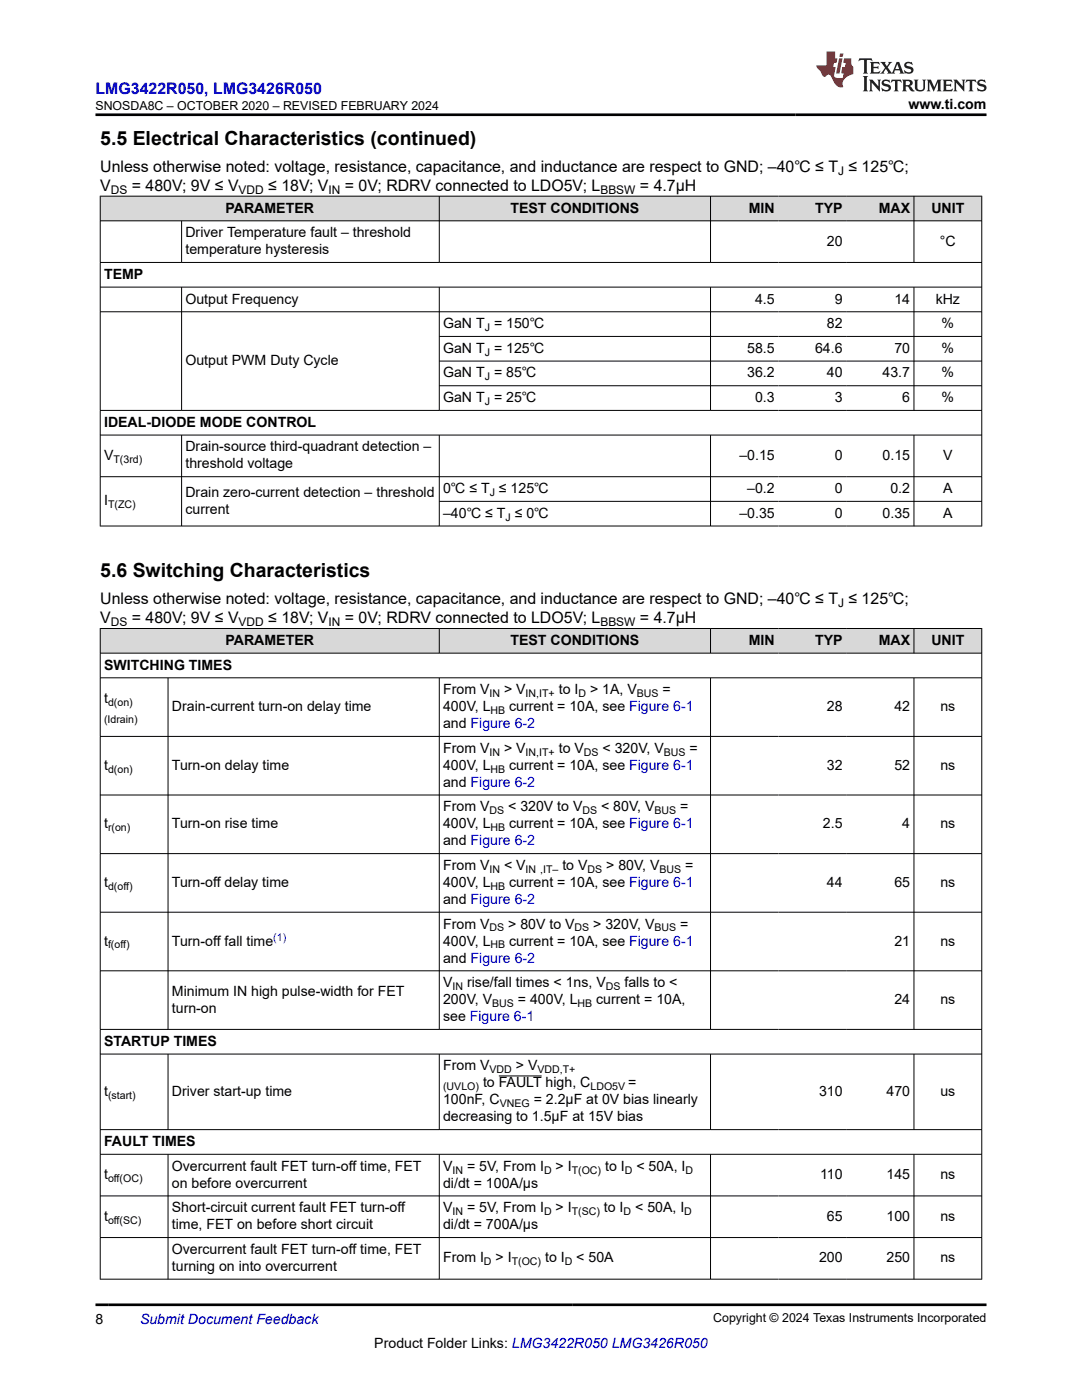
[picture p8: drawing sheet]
<svg xmlns="http://www.w3.org/2000/svg" width="216mm" height="279mm" viewBox="0 0 216 279" stroke-linecap="round" stroke-linejoin="round" font-family="sans-serif">
<defs><g id="words">
<g font-size="3.9">
<text x="20" y="28.8">5.5 Electrical Characteristics (continued)</text>
<text x="20" y="115.1">5.6 Switching Characteristics</text>
</g>
<text font-size="3.2" fill="#00f" x="19.1" y="18.7">LMG3422R050, LMG3426R050</text>
<g font-size="3.2">
<text x="20" y="34.3">Unless otherwise noted: voltage, resistance, capacitance, and inductance are respect to GND; –40℃ ≤ T ≤ 125℃;</text>
<text x="20" y="38.1">V</text>
<text x="26.3" y="38.1">= 480V; 9V ≤ V</text>
<text x="53.5" y="38.1">≤ 18V; V</text>
<text x="68.8" y="38.1">= 0V; RDRV connected to LDO5V; L</text>
<text x="127.7" y="38.1">= 4.7µH</text>
<text x="20" y="120.6">Unless otherwise noted: voltage, resistance, capacitance, and inductance are respect to GND; –40℃ ≤ T ≤ 125℃;</text>
<text x="20" y="124.4">V</text>
<text x="26.3" y="124.4">= 480V; 9V ≤ V</text>
<text x="53.5" y="124.4">≤ 18V; V</text>
<text x="68.8" y="124.4">= 0V; RDRV connected to LDO5V; L</text>
<text x="127.7" y="124.4">= 4.7µH</text>
</g>
<g font-size="2.8">
<text x="181.3" y="21.8">www.ti.com</text>
<text x="37" y="47.3">Driver Temperature fault – threshold</text>
<text x="45" y="42.4">PARAMETER</text>
<text x="101.9" y="42.4">TEST CONDITIONS</text>
<text x="149.4" y="42.4">MIN</text>
<text x="162.6" y="42.4">TYP</text>
<text x="175.3" y="42.4">MAX</text>
<text x="185.8" y="42.4">UNIT</text>
<text x="37" y="50.7">temperature hysteresis</text>
<text x="165" y="49">20</text>
<text x="187.6" y="49">°C</text>
<text x="20.8" y="55.7">TEMP</text>
<text x="37" y="60.6">Output Frequency</text>
<text x="88.4" y="65.5">GaN T = 150℃</text>
<text x="150.7" y="60.6">4.5</text>
<text x="165" y="65.5">82</text>
<text x="166.6" y="60.6">9</text>
<text x="178.5" y="60.6">14</text>
<text x="186.7" y="60.6">kHz</text>
<text x="187.9" y="65.5">%</text>
<text x="88.4" y="70.4">GaN T = 125℃</text>
<text x="149.1" y="70.4">58.5</text>
<text x="162.6" y="70.4">64.6</text>
<text x="178.5" y="70.4">70</text>
<text x="187.9" y="70.4">%</text>
<text x="37" y="72.9">Output PWM Duty Cycle</text>
<text x="88.4" y="75.3">GaN T = 85℃</text>
<text x="149.1" y="75.3">36.2</text>
<text x="165" y="75.3">40</text>
<text x="176.1" y="75.3">43.7</text>
<text x="187.9" y="75.3">%</text>
<text x="88.4" y="80.3">GaN T = 25℃</text>
<text x="150.7" y="80.3">0.3</text>
<text x="166.6" y="80.3">3</text>
<text x="180" y="80.3">6</text>
<text x="187.9" y="80.3">%</text>
<text x="20.8" y="85.2">IDEAL-DIODE MODE CONTROL</text>
<text x="20.8" y="91.8">V</text>
<text x="37" y="90.1">Drain-source third-quadrant detection –</text>
<text x="37" y="93.5">threshold voltage</text>
<text x="147.5" y="91.8">–0.15</text>
<text x="166.6" y="91.8">0</text>
<text x="176.1" y="91.8">0.15</text>
<text x="188.2" y="91.8">V</text>
<text x="20.8" y="100.9">I</text>
<text x="37" y="99.2">Drain zero-current detection – threshold</text>
<text x="88.4" y="98.4">0℃ ≤ T ≤ 125℃</text>
<text x="149.1" y="98.4">–0.2</text>
<text x="166.6" y="98.4">0</text>
<text x="177.7" y="98.4">0.2</text>
<text x="188.2" y="98.4">A</text>
<text x="37" y="102.6">current</text>
<text x="88.4" y="103.3">–40℃ ≤ T ≤ 0℃</text>
<text x="147.5" y="103.3">–0.35</text>
<text x="166.6" y="103.3">0</text>
<text x="176.1" y="103.3">0.35</text>
<text x="188.2" y="103.3">A</text>
<text x="45" y="128.7">PARAMETER</text>
<text x="101.9" y="128.7">TEST CONDITIONS</text>
<text x="149.4" y="128.7">MIN</text>
<text x="162.6" y="128.7">TYP</text>
<text x="175.3" y="128.7">MAX</text>
<text x="185.8" y="128.7">UNIT</text>
<text x="20.8" y="133.6">SWITCHING TIMES</text>
<text x="20.8" y="140.2">t</text>
<text x="34.3" y="141.9">Drain-current turn-on delay time</text>
<text x="88.4" y="138.5">From V</text>
<text x="88.4" y="141.9">400V, L</text>
<text x="100.6" y="138.5">&gt; V</text>
<text x="101.6" y="141.9">current = 10A, see Figure 6-1</text>
<text x="111.5" y="138.5">to I</text>
<text x="117.7" y="138.5">&gt; 1A, V</text>
<text x="132.2" y="138.5">=</text>
<text x="165" y="141.9">28</text>
<text x="178.5" y="141.9">42</text>
<text x="187.6" y="141.9">ns</text>
<text x="88.4" y="145.3">and Figure 6-2</text>
<text x="20.8" y="153.6">t</text>
<text x="34.3" y="153.6">Turn-on delay time</text>
<text x="88.4" y="153.6">400V, L</text>
<text x="88.4" y="150.2">From V</text>
<text x="100.6" y="150.2">&gt; V</text>
<text x="101.6" y="153.6">current = 10A, see Figure 6-1</text>
<text x="111.5" y="150.2">to V</text>
<text x="120.2" y="150.2">&lt; 320V, V</text>
<text x="137.6" y="150.2">=</text>
<text x="165" y="153.6">32</text>
<text x="178.5" y="153.6">52</text>
<text x="187.6" y="153.6">ns</text>
<text x="88.4" y="161.9">From V</text>
<text x="88.4" y="157">and Figure 6-2</text>
<text x="101.4" y="161.9">&lt; 320V to V</text>
<text x="119.9" y="161.9">&lt; 80V, V</text>
<text x="135.7" y="161.9">=</text>
<text x="20.8" y="165.3">t</text>
<text x="34.3" y="165.3">Turn-on rise time</text>
<text x="88.4" y="165.3">400V, L</text>
<text x="101.6" y="165.3">current = 10A, see Figure 6-1</text>
<text x="164.2" y="165.3">2.5</text>
<text x="180" y="165.3">4</text>
<text x="187.6" y="165.3">ns</text>
<text x="88.4" y="173.6">From V</text>
<text x="88.4" y="168.7">and Figure 6-2</text>
<text x="100.6" y="173.6">&lt; V</text>
<text x="112.2" y="173.6">to V</text>
<text x="121" y="173.6">&gt; 80V, V</text>
<text x="136.7" y="173.6">=</text>
<text x="20.8" y="177">t</text>
<text x="34.3" y="177">Turn-off delay time</text>
<text x="88.4" y="177">400V, L</text>
<text x="101.6" y="177">current = 10A, see Figure 6-1</text>
<text x="165" y="177">44</text>
<text x="178.5" y="177">65</text>
<text x="187.6" y="177">ns</text>
<text x="88.4" y="185.3">From V</text>
<text x="88.4" y="180.4">and Figure 6-2</text>
<text x="101.4" y="185.3">&gt; 80V to V</text>
<text x="118.4" y="185.3">&gt; 320V, V</text>
<text x="135.7" y="185.3">=</text>
<text x="20.8" y="188.7">t</text>
<text x="34.3" y="188.7">Turn-off fall time</text>
<text x="88.4" y="188.7">400V, L</text>
<text x="101.6" y="188.7">current = 10A, see Figure 6-1</text>
<text x="178.5" y="188.7">21</text>
<text x="187.6" y="188.7">ns</text>
<text x="88.4" y="197">V</text>
<text x="88.4" y="192.1">and Figure 6-2</text>
<text x="93.2" y="197">rise/fall times &lt; 1ns, V</text>
<text x="124.6" y="197">falls to &lt;</text>
<text x="34.3" y="198.7">Minimum IN high pulse-width for FET</text>
<text x="34.3" y="202.1">turn-on</text>
<text x="88.4" y="200.4">200V, V</text>
<text x="88.4" y="203.8">see Figure 6-1</text>
<text x="103.3" y="200.4">= 400V, L</text>
<text x="119" y="200.4">current = 10A,</text>
<text x="178.5" y="200.4">24</text>
<text x="187.6" y="200.4">ns</text>
<text x="20.8" y="208.7">STARTUP TIMES</text>
<text x="88.4" y="213.6">From V</text>
<text x="102.9" y="213.6">&gt; V</text>
<text x="20.8" y="218.7">t</text>
<text x="34.3" y="218.7">Driver start-up time</text>
<text x="88.4" y="220.4">100nF, C</text>
<text x="96.4" y="217">to FAULT high, C</text>
<text x="106.5" y="220.4">= 2.2µF at 0V bias linearly</text>
<text x="125.3" y="217">=</text>
<text x="163.4" y="218.7">310</text>
<text x="176.9" y="218.7">470</text>
<text x="187.6" y="218.7">us</text>
<text x="88.4" y="223.8">decreasing to 1.5µF at 15V bias</text>
<text x="20.8" y="228.7">FAULT TIMES</text>
<text x="34.3" y="233.6">Overcurrent fault FET turn-off time, FET</text>
<text x="88.4" y="233.6">V</text>
<text x="93.2" y="233.6">= 5V, From I</text>
<text x="110.9" y="233.6">&gt; I</text>
<text x="120.7" y="233.6">to I</text>
<text x="127" y="233.6">&lt; 50A, I</text>
<text x="20.8" y="235.3">t</text>
<text x="34.3" y="237">on before overcurrent</text>
<text x="88.4" y="237">di/dt = 100A/µs</text>
<text x="163.6" y="235.3">110</text>
<text x="176.9" y="235.3">145</text>
<text x="187.6" y="235.3">ns</text>
<text x="20.8" y="243.6">t</text>
<text x="34.3" y="241.9">Short-circuit current fault FET turn-off</text>
<text x="34.3" y="245.3">time, FET on before short circuit</text>
<text x="88.4" y="241.9">V</text>
<text x="88.4" y="245.3">di/dt = 700A/µs</text>
<text x="93.2" y="241.9">= 5V, From I</text>
<text x="110.9" y="241.9">&gt; I</text>
<text x="120.5" y="241.9">to I</text>
<text x="126.7" y="241.9">&lt; 50A, I</text>
<text x="165" y="243.6">65</text>
<text x="176.9" y="243.6">100</text>
<text x="187.6" y="243.6">ns</text>
<text x="34.3" y="250.3">Overcurrent fault FET turn-off time, FET</text>
<text x="88.4" y="251.9">From I</text>
<text x="98.9" y="251.9">&gt; I</text>
<text x="108.8" y="251.9">to I</text>
<text x="115" y="251.9">&lt; 50A</text>
<text x="163.4" y="251.9">200</text>
<text x="176.9" y="251.9">250</text>
<text x="187.6" y="251.9">ns</text>
<text x="34.3" y="253.6">turning on into overcurrent</text>
<text x="19.1" y="264.2">8</text>
<text x="74.7" y="269">Product Folder Links: LMG3422R050 LMG3426R050</text>
</g>
<text font-size="2.8" fill="#00f" x="27.9" y="264.2">Submit Document Feedback</text>
<g font-size="2.5">
<text x="19.1" y="21.9">SNOSDA8C – OCTOBER 2020 – REVISED FEBRUARY 2024</text>
<text x="142.3" y="263.9">Copyright © 2024 Texas Instruments Incorporated</text>
</g>
<g font-size="2.4">
<text x="167.2" y="34.9">J</text>
<text x="22.1" y="38.7">DS</text>
<text x="47.6" y="38.7">VDD</text>
<text x="65.6" y="38.7">IN</text>
<text x="119.8" y="38.7">BBSW</text>
<text x="22.1" y="125">DS</text>
<text x="47.6" y="125">VDD</text>
<text x="65.6" y="125">IN</text>
<text x="119.8" y="125">BBSW</text>
<text x="167.2" y="121.2">J</text>
</g>
<g font-size="2.1">
<text x="96.7" y="66.1">J</text>
<text x="96.7" y="71">J</text>
<text x="96.7" y="75.9">J</text>
<text x="96.7" y="80.8">J</text>
<text x="22.6" y="92.4">T(3rd)</text>
<text x="21.6" y="101.4">T(ZC)</text>
<text x="97.7" y="99">J</text>
<text x="100.9" y="103.9">J</text>
<text x="21.6" y="140.8">d(on)</text>
<text x="97.7" y="139.1">IN</text>
<text x="97.9" y="142.5">HB</text>
<text x="104.9" y="139.1">IN,IT+</text>
<text x="115.4" y="139.1">D</text>
<text x="127.1" y="139.1">BUS</text>
<text x="20.8" y="144.2">(Idrain)</text>
<text x="21.6" y="154.2">d(on)</text>
<text x="97.7" y="150.8">IN</text>
<text x="97.9" y="154.2">HB</text>
<text x="104.9" y="150.8">IN,IT+</text>
<text x="116.5" y="150.8">DS</text>
<text x="132.5" y="150.8">BUS</text>
<text x="21.6" y="165.9">r(on)</text>
<text x="97.7" y="162.5">DS</text>
<text x="97.9" y="165.9">HB</text>
<text x="116.2" y="162.5">DS</text>
<text x="130.6" y="162.5">BUS</text>
<text x="21.6" y="177.6">d(off)</text>
<text x="97.7" y="174.2">IN</text>
<text x="97.9" y="177.6">HB</text>
<text x="104.9" y="174.2">IN ,IT–</text>
<text x="117.2" y="174.2">DS</text>
<text x="131.6" y="174.2">BUS</text>
<text x="97.7" y="185.9">DS</text>
<text x="114.7" y="185.9">DS</text>
<text x="130.6" y="185.9">BUS</text>
<text x="21.6" y="189.3">f(off)</text>
<text x="97.9" y="189.3">HB</text>
<text x="90.3" y="197.6">IN</text>
<text x="120.9" y="197.6">DS</text>
<text x="98.2" y="201">BUS</text>
<text x="115.2" y="201">HB</text>
<text x="97.7" y="214.2">VDD</text>
<text x="107.2" y="214.2">VDD,T+</text>
<text x="21.6" y="219.3">(start)</text>
<text x="88.4" y="217.6">(UVLO)</text>
<text x="99.7" y="221">VNEG</text>
<text x="117.8" y="217.6">LDO5V</text>
<text x="21.6" y="235.9">off(OC)</text>
<text x="90.3" y="234.2">IN</text>
<text x="108.6" y="234.2">D</text>
<text x="114.1" y="234.2">T(OC)</text>
<text x="124.7" y="234.2">D</text>
<text x="136.8" y="234.2">D</text>
<text x="21.6" y="244.2">off(SC)</text>
<text x="90.3" y="242.5">IN</text>
<text x="108.6" y="242.5">D</text>
<text x="114.1" y="242.5">T(SC)</text>
<text x="124.4" y="242.5">D</text>
<text x="136.5" y="242.5">D</text>
<text x="96.6" y="252.5">D</text>
<text x="102.1" y="252.5">T(OC)</text>
<text x="112.7" y="252.5">D</text>
</g>
<text font-size="2.1" fill="#00f" x="54.5" y="187.8">(1)</text>
</g></defs>
<g fill="#d8d8d8">
<path d="M20 39.1h175.9v5h-175.9z" fill-rule="evenodd"/>
<path d="M20.1 39.2h67.5v4.8h-67.5z" fill-rule="evenodd"/>
<path d="M87.7 39.2h54v4.8h-54z" fill-rule="evenodd"/>
<path d="M141.8 39.2h13.5v4.8h-13.5z" fill-rule="evenodd"/>
<path d="M155.3 39.2h13.5v4.8h-13.5z" fill-rule="evenodd"/>
<path d="M168.8 39.2h13.5v4.8h-13.5z" fill-rule="evenodd"/>
<path d="M182.4 39.2h13.4v4.8h-13.4z" fill-rule="evenodd"/>
</g>
<g fill="none" stroke="#000" stroke-width=".2">
<path d="M19.9 39.1h176.1M20 39.1v65.9M87.7 39.1v13.3M141.8 39.1v13.3M182.4 39.1v13.3M195.9 39.1v65.9M19.9 44.1h176.1M19.9 52.4h176.1M19.9 57.3h176.1M36.2 44.1v8.3M36.2 57.3v24.7M87.7 57.3v24.7"/>
<path d="M141.8 57.3v24.7M182.4 57.3v24.7M19.9 62.2h176.1M87.7 67.1h108.3M87.7 72.1h108.3M87.7 77h108.3M19.9 86.8h176.1M19.9 95.1h176.1M36.2 86.8v18.2M87.7 86.8v18.2M141.8 86.8v18.2M182.4 86.8v18.2"/>
<path d="M196 81.9h-176.1M19.9 105h176.1M87.7 100.1h108.3"/>
</g>
<g fill="#d8d8d8">
<path d="M20 125.4h175.9v5h-175.9z" fill-rule="evenodd"/>
<path d="M20.1 125.5h67.5v4.8h-67.5z" fill-rule="evenodd"/>
<path d="M87.7 125.5h54v4.8h-54z" fill-rule="evenodd"/>
<path d="M141.8 125.5h13.5v4.8h-13.5z" fill-rule="evenodd"/>
<path d="M155.3 125.5h13.5v4.8h-13.5z" fill-rule="evenodd"/>
<path d="M168.8 125.5h13.5v4.8h-13.5z" fill-rule="evenodd"/>
<path d="M182.4 125.5h13.4v4.8h-13.4z" fill-rule="evenodd"/>
</g>
<g fill="none" stroke="#000" stroke-width=".2">
<path d="M19.9 125.4h176.1M19.9 130.4h176.1M19.9 135.3h176.1M20 125.4v129.9M33.5 135.3v70.2M87.7 125.4v5M87.7 135.3v70.2M141.8 125.4v5M141.8 135.3v70.2M182.4 125.4v5M182.4 135.3v70.2M195.9 125.4v129.9"/>
<path d="M19.9 147h176.1M19.9 158.7h176.1M19.9 170.4h176.1M19.9 182.1h176.1M19.9 193.7h176.1M19.9 205.4h176.1M19.9 210.4h176.1M33.5 210.4v15.1M87.7 210.4v15.1M99.5 214.7h8.6M141.8 210.4v15.1M182.4 210.4v15.1"/>
<path d="M19.9 225.4h176.1M19.9 230.4h176.1M19.9 238.7h176.1M33.5 230.4v24.9M87.7 230.4v24.9M141.8 230.4v24.9M182.4 230.4v24.9M19.9 247h176.1M19.9 255.3h176.1"/>
</g>
<path d="M171.5 11.6l-.2 .6 .5-.2h.6v.1v2.2l-.2 .4h1l-.2-.4v-2.2v-.1h.5l.6 .2-.2-.6zM173.6 12.4l.2 .3v1.6l-.2 .4h1.9l.1-.6a1.08 1.08 0 0 1-1.3 .2v-.7h.6l.4 .2v-.7l-.4 .2h-.6v-.5l.2-.2a1 1 0 0 1 1 .3l-.1-.5zM175.7 12.4l.9 1.1-1 1.2h.9l-.2-.2 .5-.8 .4 .8-.2 .2h1.6l-.2-.2 .2-.5h.9l.1 .5-.1 .2h.9l-.2-.4-.8-1.9h-.5l-.9 2.1-.9-1.1 .9-1h-.8l.2 .2-.4 .6-.4-.6 .2-.2zM179 12.8l.4 1h-.7zM180.7 12.5a.65 .65 0 0 0-.2 .7 .65 .65 0 0 0 .6 .5l.6 .1 .1 .3a.79 .79 0 0 1-.7 .4 .79 .79 0 0 1-.7-.5l.1 .7 .2-.1a.93 .93 0 0 0 1.1 0 .93 .93 0 0 0 .4-.9 1.46 1.46 0 0 0-1.2-.6l-.1-.3a1.09 1.09 0 0 1 1.2 .2l-.2-.6-.1 .1-.5-.2zM172.2 15.2l.2 .4v2.2l-.2 .4h1l-.2-.4v-2.2l.2-.4zM173.4 15.9l.2 .4v1.5l-.2 .4h.8l-.3-.4 .1-1.3 1.6 1.8v-2l.2-.4h-.7l.1 .2 .1 1.1-1.2-1.3zM176.2 16a.65 .65 0 0 0-.2 .8 .65 .65 0 0 0 .6 .4l.6 .2 .1 .2a.79 .79 0 0 1-.7 .4 .79 .79 0 0 1-.7-.5l.1 .7 .2-.1a.93 .93 0 0 0 1.1 .1 .93 .93 0 0 0 .4-1 1.46 1.46 0 0 0-1.2-.5l-.1-.4a1.09 1.09 0 0 1 1.2 .2l-.1-.6-.2 .1-.5-.1zM177.9 15.9l-.1 .6a.63 .63 0 0 1 .8-.3v1.6l-.3 .4h1l-.2-.4v-1.6a.66 .66 0 0 1 .8 .3l-.1-.6zM180 15.9l.2 .4v1.5l-.2 .4h1l-.2-.2-.1-.7h.5l.1 .2a.79 .79 0 0 0 1.2 .6l-1-.9a.61 .61 0 0 0 .6-.6 .61 .61 0 0 0-.5-.7zM180.8 16.2h.1a.47 .47 0 0 1 .5 .1 .47 .47 0 0 1 .1 .5l-.1 .1-.7 .1zM182.3 15.9l.2 .2a2.27 2.27 0 0 0 .4 2 1.04 1.04 0 0 0 1.7-.7v-1.3l.2-.2h-.8l.2 .4v1.1a.6 .6 0 0 1-.6 .6 .6 .6 0 0 1-.6-.6v-1.1l.3-.4zM184.9 15.9l.2 .4v1.5l-.2 .4h.8l-.3-.4v-1.4l.9 1.9 .9-1.9v1.4l-.3 .4h1l-.2-.4v-1.5l.2-.4h-.8l-.7 1.5-.6-1.5zM188.1 15.9l.2 .4v1.5l-.2 .4h1.9l.1-.6a1.09 1.09 0 0 1-1.3 .2v-.7h.6l.4 .2v-.6l-.4 .2h-.6v-.6l.2-.1a1.01 1.01 0 0 1 1 .3l-.1-.6zM190.2 15.9l.3 .4v1.5l-.3 .4h.8l-.2-.4v-1.3l1.6 1.8v-2l.2-.4h-.7l.2 .2v1.1l-1.2-1.3zM192.8 15.9l-.1 .6a.63 .63 0 0 1 .8-.3v1.6l-.3 .4h1l-.2-.4v-1.6a.66 .66 0 0 1 .8 .3l-.1-.6zM195.2 16a.65 .65 0 0 0-.2 .8 .65 .65 0 0 0 .6 .4l.6 .2 .2 .2a.79 .79 0 0 1-.7 .4 .79 .79 0 0 1-.7-.5l.1 .7 .2-.1a.93 .93 0 0 0 1 .1 .93 .93 0 0 0 .5-1 1.46 1.46 0 0 0-1.3-.5v-.4a1.09 1.09 0 0 1 1.2 .2l-.2-.6-.2 .1-.5-.1z" fill="#231f20"/>
<path d="M164.9 10.3v2.7h-2l.1 .4 .8 1a.95 .95 0 0 0 1 .9 .59 .59 0 0 1 .5-.4 .59 .59 0 0 1 .5 .3l.4 .8a1.59 1.59 0 0 0 2.1 1.4 1.61 1.61 0 0 1 1-2.3l1-.3-.1-1.5a1.59 1.59 0 0 1-.3-1.7h-1.5l-.2 .9h.6l-.2 .9h-.5l-.2 .9v.3l.4 .1-.1 .9h-.7a.73 .73 0 0 1-1-.7l.3-1.5h-.5l.1-.9h.5l.2-.9h-.5v-1.3zM167.4 11.6l-.6 3.1h.7l.6-3.1zM167.6 10.7l-.1 .6h.7l.1-.6z" fill="#ed1c24"/>
<path d="M19.1 22.9h177.8M19.1 260.4h177.8" fill="none" stroke="#000" stroke-width=".53"/>
<use href="#words"/>
</svg>
